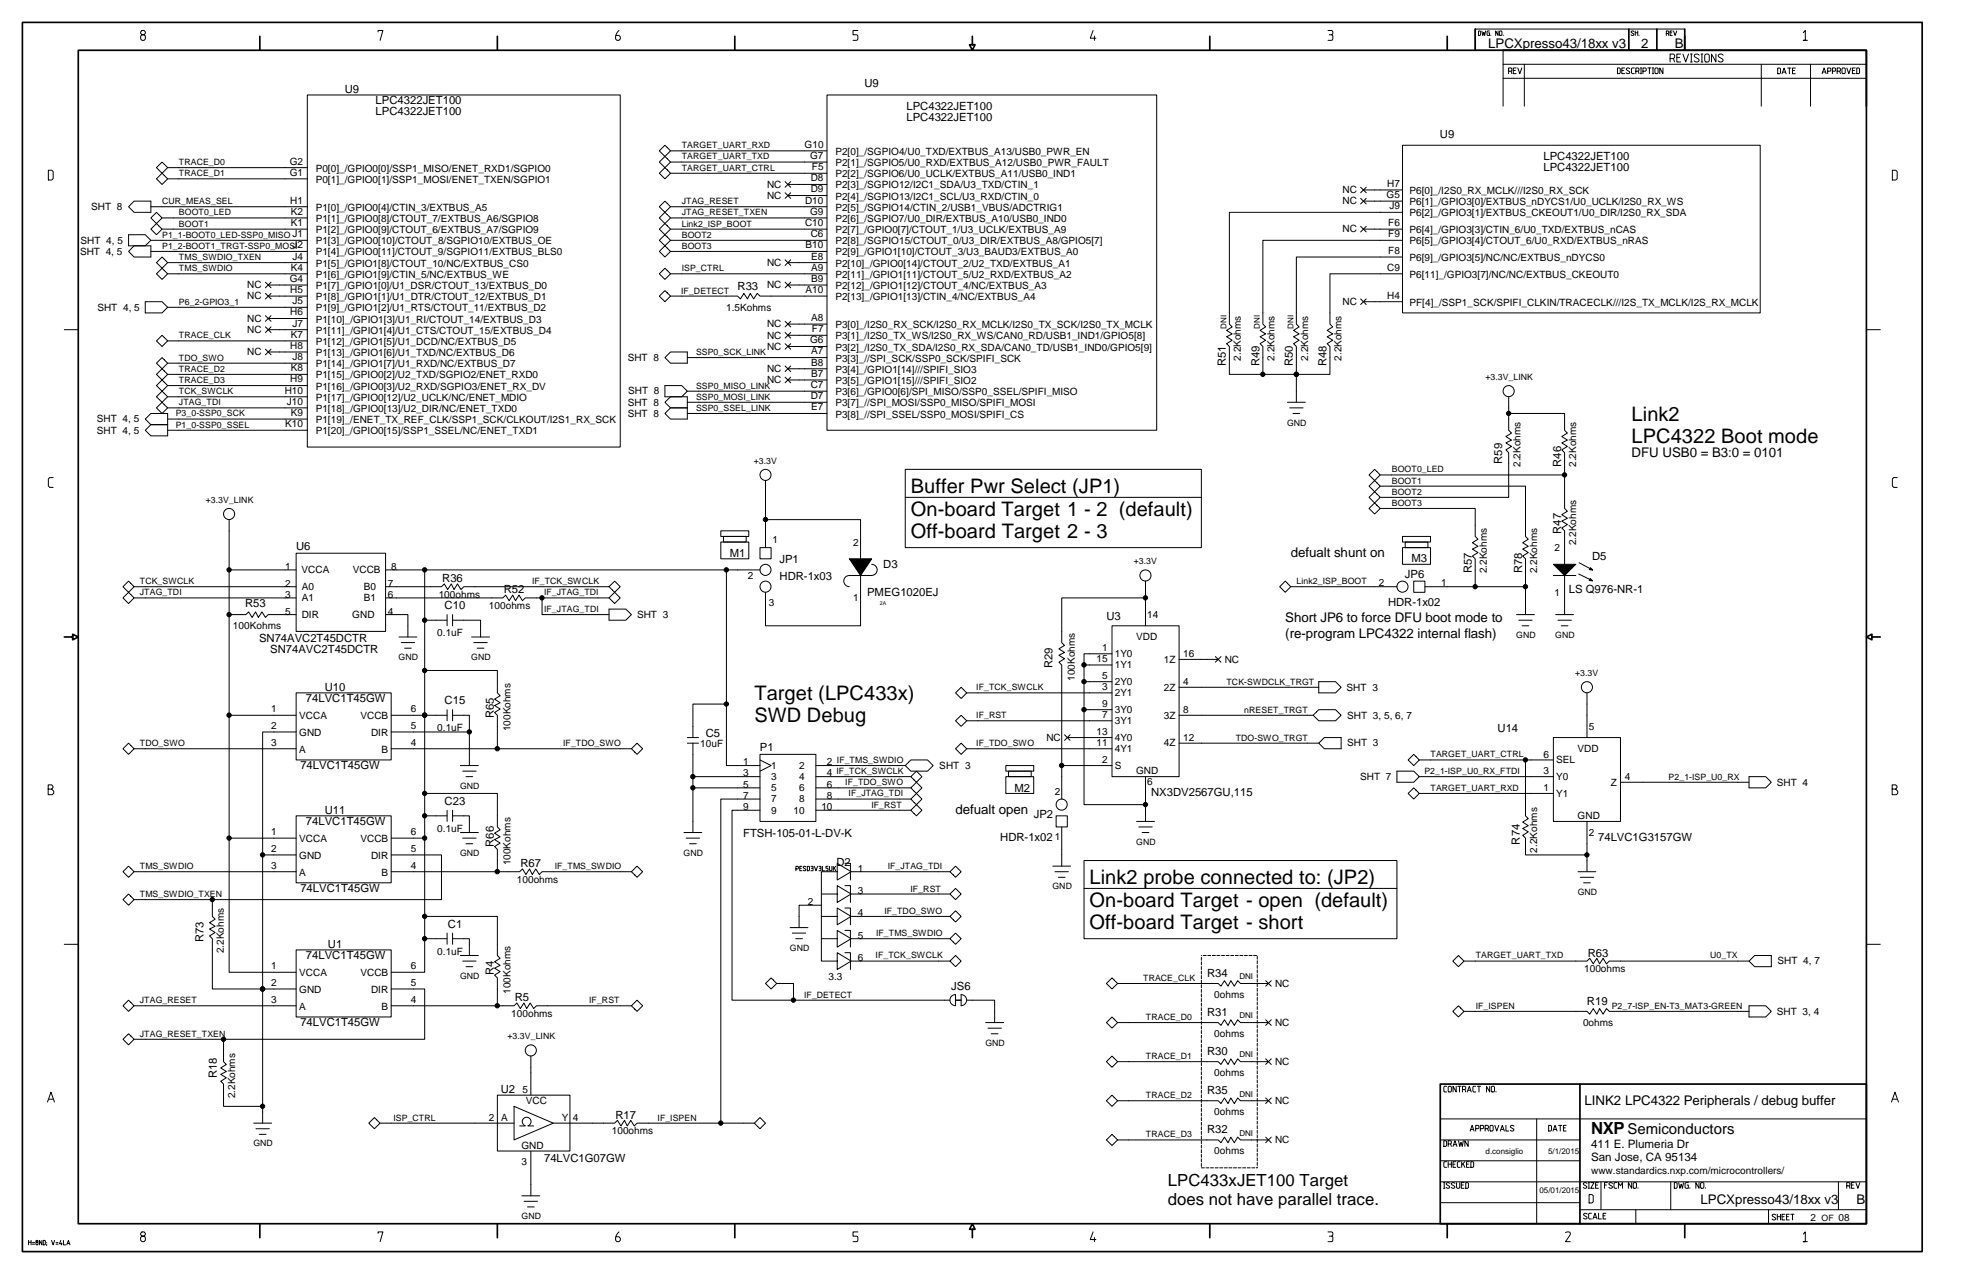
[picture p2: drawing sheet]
<svg xmlns="http://www.w3.org/2000/svg" width="432mm" height="279mm" viewBox="0 0 432 279" stroke-linecap="round" stroke-linejoin="round" font-family="sans-serif">
<defs><g id="words">
<g font-size="4.4">
<text x="357.8" y="92.2">Link2</text>
<text x="357.8" y="97.1">LPC4322 Boot mode</text>
<text x="199.7" y="113.1">On-board Target 1 - 2 (default)</text>
<text x="199.7" y="108.2">Buffer Pwr Select (JP1)</text>
<text x="199.7" y="118">Off-board Target 2 - 3</text>
<text x="165.4" y="153.5">Target (LPC433x)</text>
<text x="165.4" y="158.4">SWD Debug</text>
<text x="239" y="194">Link2 probe connected to: (JP2)</text>
<text x="239" y="198.8">On-board Target - open (default)</text>
<text x="239" y="203.8">Off-board Target - short</text>
</g>
<g font-size="3.7">
<text x="348.9" y="248.7">NXP</text>
<text x="256.1" y="260.1">LPC433xJET100 Target</text>
<text x="256.1" y="264.3">does not have parallel trace.</text>
</g>
<text font-size="3.3" x="356.9" y="248.8">Semiconductors</text>
<g font-size="2.9">
<text x="326.4" y="10.5">LPCXpresso43/18xx v3</text>
<text x="359.9" y="10.5">2</text>
<text x="367.3" y="10.5">B</text>
<text x="357.8" y="100.2">DFU USB0 = B3:0 = 0101</text>
<text x="283.1" y="122.3">defualt shunt on</text>
<text x="281.9" y="136.5">Short JP6 to force DFU boot mode to</text>
<text x="281.9" y="139.8">(re-program LPC4322 internal flash)</text>
<text x="209.6" y="178.6">defualt open</text>
<text x="347.5" y="242.4">LINK2 LPC4322 Peripherals / debug buffer</text>
<text x="372.9" y="264.1">LPCXpresso43/18xx v3</text>
<text x="407.1" y="264.1">B</text>
</g>
<g font-size="2.5">
<text x="75.6" y="20.4">U9</text>
<text x="82.4" y="22.9">LPC4322JET100</text>
<text x="189.6" y="19.2">U9</text>
<text x="82.4" y="25.3">LPC4322JET100</text>
<text x="198.8" y="24.1">LPC4322JET100</text>
<text x="198.8" y="26.5">LPC4322JET100</text>
<text x="315.8" y="30.2">U9</text>
<text x="338.5" y="35.1">LPC4322JET100</text>
<text x="338.5" y="37.6">LPC4322JET100</text>
<text x="161.8" y="63.5">R33</text>
<text x="268.8" y="80.3" transform="rotate(-90 268.8 80.3)">R51</text>
<text x="276.2" y="80.3" transform="rotate(-90 276.2 80.3)">R49</text>
<text x="283.5" y="80.3" transform="rotate(-90 283.5 80.3)">R50</text>
<text x="290.9" y="80.3" transform="rotate(-90 290.9 80.3)">R48</text>
<text x="329.4" y="101.7" transform="rotate(-90 329.4 101.7)">R59</text>
<text x="342.4" y="102.4" transform="rotate(-90 342.4 102.4)">R46</text>
<text x="342.4" y="117.1" transform="rotate(-90 342.4 117.1)">R47</text>
<text x="64.9" y="120.7">U6</text>
<text x="160" y="122.1">M1</text>
<text x="170.9" y="123.5">JP1</text>
<text x="193.7" y="124.5">D3</text>
<text x="309.5" y="123.3">M3</text>
<text x="322.7" y="125.7" transform="rotate(-90 322.7 125.7)">R57</text>
<text x="333.8" y="125.7" transform="rotate(-90 333.8 125.7)">R78</text>
<text x="349.2" y="122.7">D5</text>
<text x="97" y="127.7">R36</text>
<text x="110.5" y="130.2">R52</text>
<text x="171" y="127.2">HDR-1x03</text>
<text x="190.2" y="130.7">PMEG1020EJ</text>
<text x="308.1" y="126.7">JP6</text>
<text x="344" y="130.1">LS Q976-NR-1</text>
<text x="53.8" y="133.1">R53</text>
<text x="97.5" y="133.7">C10</text>
<text x="242.6" y="136">U3</text>
<text x="304.4" y="132.8">HDR-1x02</text>
<text x="56.8" y="140.7">SN74AVC2T45DCTR</text>
<text x="59.3" y="143.2">SN74AVC2T45DCTR</text>
<text x="230.8" y="146.5" transform="rotate(-90 230.8 146.5)">R29</text>
<text x="67.1" y="154">74LVC1T45GW</text>
<text x="71.2" y="151.5">U10</text>
<text x="97.5" y="154.5">C15</text>
<text x="108.3" y="157.5" transform="rotate(-90 108.3 157.5)">R65</text>
<text x="154.8" y="161.6">C5</text>
<text x="328.4" y="160.5">U14</text>
<text x="166.7" y="164.8">P1</text>
<text x="65.9" y="168.7">74LVC1T45GW</text>
<text x="222.5" y="173.6">M2</text>
<text x="71.2" y="178.5">U11</text>
<text x="97.5" y="176.6">C23</text>
<text x="226.7" y="179.5">JP2</text>
<text x="252.4" y="174.6">NX3DV2567GU,115</text>
<text x="67.1" y="180.9">74LVC1T45GW</text>
<text x="108.3" y="185.7" transform="rotate(-90 108.3 185.7)">R66</text>
<text x="163" y="183.6">FTSH-105-01-L-DV-K</text>
<text x="219.4" y="184.4">HDR-1x02</text>
<text x="333.3" y="185.2" transform="rotate(-90 333.3 185.2)">R74</text>
<text x="350.5" y="184.4">74LVC1G3157GW</text>
<text x="114.1" y="190.2">R67</text>
<text x="183.5" y="189.8">D2</text>
<text x="65.9" y="195.6">74LVC1T45GW</text>
<text x="98.2" y="203.5">C1</text>
<text x="44.6" y="206.6" transform="rotate(-90 44.6 206.6)">R73</text>
<text x="71.9" y="207.9">U1</text>
<text x="348.2" y="209.8">R63</text>
<text x="67.1" y="210.4">74LVC1T45GW</text>
<text x="108.3" y="213.9" transform="rotate(-90 108.3 213.9)">R4</text>
<text x="264.7" y="214.2">R34</text>
<text x="112.9" y="219.6">R5</text>
<text x="208.6" y="217.2">JS6</text>
<text x="348" y="220.4">R19</text>
<text x="65.9" y="225.1">74LVC1T45GW</text>
<text x="264.7" y="222.8">R31</text>
<text x="264.7" y="231.4">R30</text>
<text x="47.6" y="236.5" transform="rotate(-90 47.6 236.5)">R18</text>
<text x="109.8" y="239.8">U2</text>
<text x="264.7" y="240">R35</text>
<text x="135" y="245.3">R17</text>
<text x="264.7" y="248.6">R32</text>
<text x="348.9" y="251.8">411 E. Plumeria Dr</text>
<text x="119.3" y="254.8">74LVC1G07GW</text>
<text x="348.9" y="254.7">San Jose, CA 95134</text>
</g>
<g font-size="2.2">
<text x="176.4" y="32.4">G10</text>
<text x="177.7" y="34.9">G7</text>
<text x="183.2" y="34">P2[0]_/SGPIO4/U0_TXD/EXTBUS_A13/USB0_PWR_EN</text>
<text x="63.5" y="36.1">G2</text>
<text x="63.5" y="38.5">G1</text>
<text x="69.2" y="40.1">P0[1]_/GPIO0[1]/SSP1_MOSI/ENET_TXEN/SGPIO1</text>
<text x="69.2" y="37.7">P0[0]_/GPIO0[0]/SSP1_MISO/ENET_RXD1/SGPIO0</text>
<text x="168.2" y="41.2">NC</text>
<text x="177.8" y="39.8">D8</text>
<text x="178" y="37.3">F5</text>
<text x="183.2" y="36.4">P2[1]_/SGPIO5/U0_RXD/EXTBUS_A12/USB0_PWR_FAULT</text>
<text x="183.2" y="38.9">P2[2]_/SGPIO6/U0_UCLK/EXTBUS_A11/USB0_IND1</text>
<text x="183.2" y="41.3">P2[3]_/SGPIO12/I2C1_SDA/U3_TXD/CTIN_1</text>
<text x="304.2" y="41">H7</text>
<text x="20" y="46.1">SHT 8</text>
<text x="63.7" y="44.7">H1</text>
<text x="63.8" y="47.1">K2</text>
<text x="69.2" y="46.2">P1[0]_/GPIO0[4]/CTIN_3/EXTBUS_A5</text>
<text x="168.2" y="43.6">NC</text>
<text x="176.6" y="44.7">D10</text>
<text x="177.7" y="47.1">G9</text>
<text x="177.8" y="42.2">D9</text>
<text x="183.2" y="43.8">P2[4]_/SGPIO13/I2C1_SCL/U3_RXD/CTIN_0</text>
<text x="183.2" y="46.2">P2[5]_/SGPIO14/CTIN_2/USB1_VBUS/ADCTRIG1</text>
<text x="294.4" y="44.8">NC</text>
<text x="294.4" y="42.4">NC</text>
<text x="304.1" y="43.4">G5</text>
<text x="304.7" y="45.9">J9</text>
<text x="309.1" y="42.6">P6[0]_/I2S0_RX_MCLK///I2S0_RX_SCK</text>
<text x="309.1" y="45">P6[1]_/GPIO3[0]/EXTBUS_nDYCS1/U0_UCLK/I2S0_RX_WS</text>
<text x="309.1" y="47.5">P6[2]_/GPIO3[1]/EXTBUS_CKEOUT1/U0_DIR/I2S0_RX_SDA</text>
<text x="17.7" y="53.4">SHT 4, 5</text>
<text x="63.8" y="49.6">K1</text>
<text x="64.2" y="52">J1</text>
<text x="69.2" y="48.7">P1[1]_/GPIO0[8]/CTOUT_7/EXTBUS_A6/SGPIO8</text>
<text x="69.2" y="51.1">P1[2]_/GPIO0[9]/CTOUT_6/EXTBUS_A7/SGPIO9</text>
<text x="69.2" y="53.6">P1[3]_/GPIO0[10]/CTOUT_8/SGPIO10/EXTBUS_OE</text>
<text x="176.6" y="49.6">C10</text>
<text x="177.8" y="52">C6</text>
<text x="183.2" y="48.7">P2[6]_/SGPIO7/U0_DIR/EXTBUS_A10/USB0_IND0</text>
<text x="183.2" y="51.1">P2[7]_/GPIO0[7]/CTOUT_1/U3_UCLK/EXTBUS_A9</text>
<text x="183.2" y="53.6">P2[8]_/SGPIO15/CTOUT_0/U3_DIR/EXTBUS_A8/GPIO5[7]</text>
<text x="294.4" y="51">NC</text>
<text x="304.4" y="49.6">F6</text>
<text x="304.4" y="52">F9</text>
<text x="309.1" y="53.6">P6[5]_/GPIO3[4]/CTOUT_6/U0_RXD/EXTBUS_nRAS</text>
<text x="309.1" y="51.1">P6[4]_/GPIO3[3]/CTIN_6/U0_TXD/EXTBUS_nCAS</text>
<text x="17.5" y="55.9">SHT 4, 5</text>
<text x="63.8" y="59.4">K4</text>
<text x="64.2" y="54.5">J2</text>
<text x="64.2" y="56.9">J4</text>
<text x="69.2" y="58.5">P1[5]_/GPIO1[8]/CTOUT_10/NC/EXTBUS_CS0</text>
<text x="69.2" y="56">P1[4]_/GPIO0[11]/CTOUT_9/SGPIO11/EXTBUS_BLS0</text>
<text x="168.2" y="58.3">NC</text>
<text x="176.7" y="54.5">B10</text>
<text x="177.9" y="56.9">E8</text>
<text x="177.9" y="59.4">A9</text>
<text x="183.2" y="56">P2[9]_/GPIO1[10]/CTOUT_3/U3_BAUD3/EXTBUS_A0</text>
<text x="183.2" y="58.5">P2[10]_/GPIO0[14]/CTOUT_2/U2_TXD/EXTBUS_A1</text>
<text x="304.2" y="59.4">C9</text>
<text x="304.4" y="55.7">F8</text>
<text x="309.1" y="57.3">P6[9]_/GPIO3[5]/NC/NC/EXTBUS_nDYCS0</text>
<text x="54.2" y="63.2">NC</text>
<text x="54.2" y="65.7">NC</text>
<text x="63.5" y="61.8">G4</text>
<text x="63.7" y="64.3">H5</text>
<text x="69.2" y="65.8">P1[8]_/GPIO1[1]/U1_DTR/CTOUT_12/EXTBUS_D1</text>
<text x="69.2" y="63.4">P1[7]_/GPIO1[0]/U1_DSR/CTOUT_13/EXTBUS_D0</text>
<text x="69.2" y="60.9">P1[6]_/GPIO1[9]/CTIN_5/NC/EXTBUS_WE</text>
<text x="168.2" y="63.2">NC</text>
<text x="176.7" y="64.3">A10</text>
<text x="177.9" y="61.8">B9</text>
<text x="183.2" y="65.8">P2[13]_/GPIO1[13]/CTIN_4/NC/EXTBUS_A4</text>
<text x="183.2" y="63.4">P2[12]_/GPIO1[12]/CTOUT_4/NC/EXTBUS_A3</text>
<text x="183.2" y="60.9">P2[11]_/GPIO1[11]/CTOUT_5/U2_RXD/EXTBUS_A2</text>
<text x="304.2" y="65.5">H4</text>
<text x="309.1" y="60.9">P6[11]_/GPIO3[7]/NC/NC/EXTBUS_CKEOUT0</text>
<text x="21.4" y="68.1">SHT 4, 5</text>
<text x="54.2" y="70.6">NC</text>
<text x="63.7" y="69.2">H6</text>
<text x="64.2" y="66.7">J5</text>
<text x="64.2" y="71.6">J7</text>
<text x="69.2" y="70.7">P1[10]_/GPIO1[3]/U1_RI/CTOUT_14/EXTBUS_D3</text>
<text x="69.2" y="68.3">P1[9]_/GPIO1[2]/U1_RTS/CTOUT_11/EXTBUS_D2</text>
<text x="159.2" y="68.1">1.5Kohms</text>
<text x="168.2" y="71.8">NC</text>
<text x="177.9" y="70.4">A8</text>
<text x="183.2" y="72">P3[0]_/I2S0_RX_SCK/I2S0_RX_MCLK/I2S0_TX_SCK/I2S0_TX_MCLK</text>
<text x="294.4" y="66.9">NC</text>
<text x="309.1" y="67.1">PF[4]_/SSP1_SCK/SPIFI_CLKIN/TRACECLK///I2S_TX_MCLK/I2S_RX_MCLK</text>
<text x="54.2" y="73">NC</text>
<text x="54.2" y="77.9">NC</text>
<text x="63.7" y="76.5">H8</text>
<text x="63.8" y="74.1">K7</text>
<text x="69.2" y="75.6">P1[12]_/GPIO1[5]/U1_DCD/NC/EXTBUS_D5</text>
<text x="69.2" y="73.2">P1[11]_/GPIO1[4]/U1_CTS/CTOUT_15/EXTBUS_D4</text>
<text x="168.2" y="74.3">NC</text>
<text x="168.2" y="76.7">NC</text>
<text x="177.7" y="75.3">G6</text>
<text x="177.9" y="77.7">A7</text>
<text x="178" y="72.9">F7</text>
<text x="183.2" y="74.4">P3[1]_/I2S0_TX_WS/I2S0_RX_WS/CAN0_RD/USB1_IND1/GPIO5[8]</text>
<text x="183.2" y="76.9">P3[2]_/I2S0_TX_SDA/I2S0_RX_SDA/CAN0_TD/USB1_IND0/GPIO5[9]</text>
<text x="63.7" y="83.9">H9</text>
<text x="63.8" y="81.4">K8</text>
<text x="64.2" y="79">J8</text>
<text x="69.2" y="78.1">P1[13]_/GPIO1[6]/U1_TXD/NC/EXTBUS_D6</text>
<text x="69.2" y="80.5">P1[14]_/GPIO1[7]/U1_RXD/NC/EXTBUS_D7</text>
<text x="69.2" y="83">P1[15]_/GPIO0[2]/U2_TXD/SGPIO2/ENET_RXD0</text>
<text x="137.6" y="79.1">SHT 8</text>
<text x="168.2" y="81.6">NC</text>
<text x="177.9" y="80.2">B8</text>
<text x="177.9" y="82.7">B7</text>
<text x="183.2" y="79.3">P3[3]_//SPI_SCK/SSP0_SCK/SPIFI_SCK</text>
<text x="183.2" y="81.8">P3[4]_/GPIO1[14]///SPIFI_SIO3</text>
<text x="272.1" y="79.1" transform="rotate(-90 272.1 79.1)">2.2Kohms</text>
<text x="279.5" y="79.1" transform="rotate(-90 279.5 79.1)">2.2Kohms</text>
<text x="286.9" y="79.1" transform="rotate(-90 286.9 79.1)">2.2Kohms</text>
<text x="294.2" y="79.1" transform="rotate(-90 294.2 79.1)">2.2Kohms</text>
<text x="62.4" y="86.3">H10</text>
<text x="62.9" y="88.8">J10</text>
<text x="69.2" y="85.4">P1[16]_/GPIO0[3]/U2_RXD/SGPIO3/ENET_RX_DV</text>
<text x="69.2" y="87.9">P1[17]_/GPIO0[12]/U2_UCLK/NC/ENET_MDIO</text>
<text x="137.6" y="88.9">SHT 8</text>
<text x="137.8" y="86.5">SHT 8</text>
<text x="168.2" y="84.1">NC</text>
<text x="177.8" y="85.1">C7</text>
<text x="177.8" y="87.5">D7</text>
<text x="177.9" y="90">E7</text>
<text x="183.2" y="84.2">P3[5]_/GPIO1[15]///SPIFI_SIO2</text>
<text x="183.2" y="89.1">P3[7]_//SPI_MOSI/SSP0_MISO/SPIFI_MOSI</text>
<text x="183.2" y="86.7">P3[6]_/GPIO0[6]/SPI_MISO/SSP0_SSEL/SPIFI_MISO</text>
<text x="21.2" y="92.6">SHT 4, 5</text>
<text x="21.2" y="95.1">SHT 4, 5</text>
<text x="62.5" y="93.7">K10</text>
<text x="63.8" y="91.2">K9</text>
<text x="69.2" y="95.2">P1[20]_/GPIO0[15]/SSP1_SSEL/NC/ENET_TXD1</text>
<text x="69.2" y="90.3">P1[18]_/GPIO0[13]/U2_DIR/NC/ENET_TXD0</text>
<text x="69.2" y="92.8">P1[19]_/ENET_TX_REF_CLK/SSP1_SCK/CLKOUT/I2S1_RX_SCK</text>
<text x="137.6" y="91.4">SHT 8</text>
<text x="183.2" y="91.6">P3[8]_//SPI_SSEL/SSP0_MOSI/SPIFI_CS</text>
<text x="333.4" y="102.4" transform="rotate(-90 333.4 102.4)">2.2Kohms</text>
<text x="345.7" y="102.4" transform="rotate(-90 345.7 102.4)">2.2Kohms</text>
<text x="169.4" y="119.1">1</text>
<text x="187.1" y="119.6">2</text>
<text x="345.7" y="119.6" transform="rotate(-90 345.7 119.6)">2.2Kohms</text>
<text x="62.5" y="124.9">1</text>
<text x="66.1" y="125.7">VCCA</text>
<text x="77.4" y="125.7">VCCB</text>
<text x="85.8" y="124.9">8</text>
<text x="326.1" y="125.7" transform="rotate(-90 326.1 125.7)">2.2Kohms</text>
<text x="337.1" y="125.7" transform="rotate(-90 337.1 125.7)">2.2Kohms</text>
<text x="340.9" y="120.9">2</text>
<text x="62.5" y="128.6">2</text>
<text x="62.5" y="131.1">3</text>
<text x="66.2" y="131.8">A1</text>
<text x="66.2" y="129.4">A0</text>
<text x="79.8" y="129.4">B0</text>
<text x="79.8" y="131.8">B1</text>
<text x="85" y="128.6">7</text>
<text x="85" y="131.1">6</text>
<text x="96.2" y="131.1">100ohms</text>
<text x="164" y="127">2</text>
<text x="187.1" y="131.9">1</text>
<text x="302.4" y="128.5">2</text>
<text x="316.1" y="128.5">1</text>
<text x="340.9" y="130.7">1</text>
<text x="51.1" y="138">100Kohms</text>
<text x="62.5" y="134.8">5</text>
<text x="66.2" y="135.5">DIR</text>
<text x="77.3" y="135.5">GND</text>
<text x="85" y="134.8">4</text>
<text x="107.2" y="133.5">100ohms</text>
<text x="139.7" y="135.5">SHT 3</text>
<text x="168.6" y="132.8">3</text>
<text x="251.6" y="135.6">14</text>
<text x="95.9" y="139.5">0.1uF</text>
<text x="241.7" y="142.9">1</text>
<text x="249.2" y="140.4">VDD</text>
<text x="235.7" y="149.3" transform="rotate(-90 235.7 149.3)">100Kohms</text>
<text x="240.5" y="145.3">15</text>
<text x="241.7" y="149">5</text>
<text x="244.5" y="144.1">1Y0</text>
<text x="244.5" y="146.5">1Y1</text>
<text x="255.2" y="145.3">1Z</text>
<text x="259.5" y="144.1">16</text>
<text x="268.6" y="145.3">NC</text>
<text x="241.7" y="155.1">9</text>
<text x="241.7" y="151.4">3</text>
<text x="244.5" y="152.7">2Y1</text>
<text x="244.5" y="150.2">2Y0</text>
<text x="255.2" y="151.4">2Z</text>
<text x="259.5" y="150.2">4</text>
<text x="295.3" y="151.4">SHT 3</text>
<text x="59.4" y="156.2">1</text>
<text x="59.4" y="159.9">2</text>
<text x="65.6" y="157.8">VCCA</text>
<text x="65.6" y="161.4">GND</text>
<text x="79.1" y="157.8">VCCB</text>
<text x="81.4" y="161.4">DIR</text>
<text x="90.1" y="159.9">5</text>
<text x="90.1" y="156.2">6</text>
<text x="95.9" y="160.3">0.1uF</text>
<text x="112" y="160.4" transform="rotate(-90 112 160.4)">100Kohms</text>
<text x="240.5" y="161.2">13</text>
<text x="241.7" y="157.5">7</text>
<text x="244.5" y="158.8">3Y1</text>
<text x="244.5" y="156.4">3Y0</text>
<text x="255.2" y="157.6">3Z</text>
<text x="259.5" y="156.3">8</text>
<text x="295.4" y="157.6">SHT 3, 5, 6, 7</text>
<text x="348.4" y="160">5</text>
<text x="59.4" y="163.5">3</text>
<text x="65.6" y="165.1">A</text>
<text x="83.7" y="165.1">B</text>
<text x="90.1" y="163.5">4</text>
<text x="153.6" y="163.7">10uF</text>
<text x="163" y="167.9">1</text>
<text x="181.4" y="167.9">2</text>
<text x="229.5" y="162.5">NC</text>
<text x="240.5" y="163.7">11</text>
<text x="241.7" y="167.4">2</text>
<text x="244.5" y="162.5">4Y0</text>
<text x="244.5" y="164.9">4Y1</text>
<text x="255.2" y="163.7">4Z</text>
<text x="259.5" y="162.5">12</text>
<text x="295.4" y="163.7">SHT 3</text>
<text x="338.5" y="166.1">6</text>
<text x="341.3" y="167.4">SEL</text>
<text x="346" y="165">VDD</text>
<text x="163" y="172.7">5</text>
<text x="163" y="170.3">3</text>
<text x="169.1" y="168.6">1</text>
<text x="169.1" y="171">3</text>
<text x="169.1" y="173.5">5</text>
<text x="175.2" y="168.6">2</text>
<text x="175.2" y="171">4</text>
<text x="175.2" y="173.5">6</text>
<text x="181.4" y="172.7">6</text>
<text x="181.4" y="170.3">4</text>
<text x="206" y="168.6">SHT 3</text>
<text x="244.5" y="168.6">S</text>
<text x="249.2" y="169.8">GND</text>
<text x="251.6" y="172.3">6</text>
<text x="298.3" y="171">SHT 7</text>
<text x="338.5" y="173.5">1</text>
<text x="338.5" y="169.8">3</text>
<text x="341.3" y="171">Y0</text>
<text x="353.2" y="172.3">Z</text>
<text x="356.3" y="171">4</text>
<text x="389.7" y="172.3">SHT 4</text>
<text x="163" y="177.7">9</text>
<text x="163" y="175.2">7</text>
<text x="169.1" y="176">7</text>
<text x="169.1" y="178.4">9</text>
<text x="174" y="178.4">10</text>
<text x="175.2" y="176">8</text>
<text x="180.1" y="177.7">10</text>
<text x="181.4" y="175.2">8</text>
<text x="231.3" y="174.3">2</text>
<text x="341.3" y="174.7">Y1</text>
<text x="346" y="179.6">GND</text>
<text x="59.4" y="183.1">1</text>
<text x="65.6" y="184.7">VCCA</text>
<text x="79.1" y="184.7">VCCB</text>
<text x="90.1" y="183.1">6</text>
<text x="95.9" y="182.4">0.1uF</text>
<text x="231.3" y="184.3">1</text>
<text x="348.4" y="183.3">2</text>
<text x="59.4" y="190.5">3</text>
<text x="59.4" y="186.8">2</text>
<text x="65.6" y="188.4">GND</text>
<text x="81.4" y="188.4">DIR</text>
<text x="90.1" y="190.5">4</text>
<text x="90.1" y="186.8">5</text>
<text x="112" y="189.8" transform="rotate(-90 112 189.8)">100Kohms</text>
<text x="188.1" y="191.2">1</text>
<text x="337.1" y="187" transform="rotate(-90 337.1 187)">2.2Kohms</text>
<text x="65.6" y="192.1">A</text>
<text x="83.7" y="192.1">B</text>
<text x="113.3" y="193.5">100ohms</text>
<text x="188.1" y="196.1">3</text>
<text x="177.2" y="198.5">2</text>
<text x="188.1" y="201">4</text>
<text x="49.1" y="209" transform="rotate(-90 49.1 209)">2.2Kohms</text>
<text x="95.9" y="209.3">0.1uF</text>
<text x="188.1" y="205.9">5</text>
<text x="59.4" y="212.6">1</text>
<text x="65.6" y="214.1">VCCA</text>
<text x="79.1" y="214.1">VCCB</text>
<text x="90.1" y="212.6">6</text>
<text x="181.7" y="214.9">3.3</text>
<text x="188.1" y="210.8">6</text>
<text x="347.4" y="213.2">100ohms</text>
<text x="389.8" y="211.5">SHT 4, 7</text>
<text x="59.4" y="219.9">3</text>
<text x="59.4" y="216.2">2</text>
<text x="65.6" y="217.8">GND</text>
<text x="65.6" y="221.5">A</text>
<text x="81.4" y="217.8">DIR</text>
<text x="83.7" y="221.5">B</text>
<text x="90.1" y="219.9">4</text>
<text x="90.1" y="216.2">5</text>
<text x="112" y="218" transform="rotate(-90 112 218)">100Kohms</text>
<text x="266.3" y="218.8">0ohms</text>
<text x="279.6" y="216.4">NC</text>
<text x="112.1" y="223">100ohms</text>
<text x="266.3" y="227.4">0ohms</text>
<text x="279.6" y="225">NC</text>
<text x="347.2" y="225">0ohms</text>
<text x="389.7" y="222.5">SHT 3, 4</text>
<text x="279.6" y="233.6">NC</text>
<text x="114.6" y="239.7">5</text>
<text x="266.3" y="236">0ohms</text>
<text x="51.6" y="240.9" transform="rotate(-90 51.6 240.9)">2.2Kohms</text>
<text x="107.2" y="245.8">2</text>
<text x="109.9" y="245.8">A</text>
<text x="115.3" y="242.1">VCC</text>
<text x="123.2" y="245.8">Y</text>
<text x="125.6" y="245.8">4</text>
<text x="266.3" y="244.6">0ohms</text>
<text x="279.6" y="242.1">NC</text>
<text x="114.4" y="251.9">GND</text>
<text x="134.2" y="248.7">100ohms</text>
<text x="279.6" y="250.7">NC</text>
<text x="114.4" y="255.6">3</text>
<text x="266.3" y="253.2">0ohms</text>
<text x="348.9" y="257.5">www.standardics.nxp.com/microcontrollers/</text>
<text x="397" y="267.7">2</text>
<text x="403.2" y="267.7">08</text>
</g>
<g font-size="1.9">
<text x="149.5" y="32.5">TARGET_UART_RXD</text>
<text x="149.5" y="35">TARGET_UART_TXD</text>
<text x="39.2" y="36.2">TRACE_D0</text>
<text x="39.2" y="38.6">TRACE_D1</text>
<text x="149.5" y="37.4">TARGET_UART_CTRL</text>
<text x="35.6" y="44.8">CUR_MEAS_SEL</text>
<text x="39.2" y="47.2">BOOT0_LED</text>
<text x="149.5" y="44.8">JTAG_RESET</text>
<text x="149.5" y="47.2">JTAG_RESET_TXEN</text>
<text x="35.6" y="52.1">P1_1-BOOT0_LED-SSP0_MISO</text>
<text x="39.2" y="49.7">BOOT1</text>
<text x="149.5" y="49.7">Link2_ISP_BOOT</text>
<text x="149.5" y="52.1">BOOT2</text>
<text x="35.6" y="54.6">P1_2-BOOT1_TRGT-SSP0_MOSI</text>
<text x="39.2" y="57">TMS_SWDIO_TXEN</text>
<text x="39.2" y="59.5">TMS_SWDIO</text>
<text x="149.5" y="59.5">ISP_CTRL</text>
<text x="149.5" y="54.6">BOOT3</text>
<text x="149.4" y="64.4">IF_DETECT</text>
<text x="39.2" y="66.8">P6_2-GPIO3_1</text>
<text x="39.2" y="74.2">TRACE_CLK</text>
<text x="152.6" y="77.9">SSP0_SCK_LINK</text>
<text x="39.2" y="79.1">TDO_SWO</text>
<text x="39.2" y="81.5">TRACE_D2</text>
<text x="39.2" y="84">TRACE_D3</text>
<text x="325.7" y="83.3">+3.3V_LINK</text>
<text x="39.2" y="86.4">TCK_SWCLK</text>
<text x="39.2" y="88.9">JTAG_TDI</text>
<text x="152.6" y="85.2">SSP0_MISO_LINK</text>
<text x="152.6" y="87.7">SSP0_MOSI_LINK</text>
<text x="38.5" y="91.3">P3_0-SSP0_SCK</text>
<text x="38.5" y="93.8">P1_0-SSP0_SSEL</text>
<text x="152.6" y="90.1">SSP0_SSEL_LINK</text>
<text x="282.3" y="93.3">GND</text>
<text x="165.3" y="101.7">+3.3V</text>
<text x="305.2" y="103.6">BOOT0_LED</text>
<text x="305.2" y="106">BOOT1</text>
<text x="45.1" y="110.3">+3.3V_LINK</text>
<text x="305.2" y="108.5">BOOT2</text>
<text x="305.2" y="111">BOOT3</text>
<text x="248.6" y="123.7">+3.3V</text>
<text x="30.7" y="128.1">TCK_SWCLK</text>
<text x="30.7" y="130.6">JTAG_TDI</text>
<text x="116.7" y="128.1">IF_TCK_SWCLK</text>
<text x="119.3" y="130.6">IF_JTAG_TDI</text>
<text x="284.4" y="128.1">Link2_ISP_BOOT</text>
<text x="119.3" y="134.2">IF_JTAG_TDI</text>
<text x="332.5" y="139.9">GND</text>
<text x="341.1" y="139.9">GND</text>
<text x="87.4" y="144.8">GND</text>
<text x="103.4" y="144.8">GND</text>
<text x="345.4" y="148.3">+3.3V</text>
<text x="214.1" y="151.4">IF_TCK_SWCLK</text>
<text x="269" y="150.2">TCK-SWDCLK_TRGT</text>
<text x="214.1" y="157.5">IF_RST</text>
<text x="272.9" y="156.3">nRESET_TRGT</text>
<text x="30.7" y="163.6">TDO_SWO</text>
<text x="123.5" y="163.6">IF_TDO_SWO</text>
<text x="183.5" y="167.3">IF_TMS_SWDIO</text>
<text x="214.1" y="163.6">IF_TDO_SWO</text>
<text x="271" y="162.4">TDO-SWO_TRGT</text>
<text x="313.7" y="166.1">TARGET_UART_CTRL</text>
<text x="100.9" y="173">GND</text>
<text x="183.5" y="169.8">IF_TCK_SWCLK</text>
<text x="185.4" y="172.2">IF_TDO_SWO</text>
<text x="312.4" y="169.8">P2_1-ISP_U0_RX_FTDI</text>
<text x="313.7" y="173.4">TARGET_UART_RXD</text>
<text x="365.9" y="171">P2_1-ISP_U0_RX</text>
<text x="186.1" y="174.7">IF_JTAG_TDI</text>
<text x="191.1" y="177.1">IF_RST</text>
<text x="249.2" y="185.2">GND</text>
<text x="30.7" y="190.6">TMS_SWDIO</text>
<text x="100.9" y="187.7">GND</text>
<text x="121.7" y="190.6">IF_TMS_SWDIO</text>
<text x="149.9" y="187.7">GND</text>
<text x="194.7" y="190.6">IF_JTAG_TDI</text>
<text x="30.7" y="196.7">TMS_SWDIO_TXEN</text>
<text x="199.7" y="195.5">IF_RST</text>
<text x="230.8" y="195.1">GND</text>
<text x="346" y="196.3">GND</text>
<text x="193.9" y="200.4">IF_TDO_SWO</text>
<text x="173.2" y="208.5">GND</text>
<text x="192.1" y="205.3">IF_TMS_SWDIO</text>
<text x="100.9" y="214.7">GND</text>
<text x="192" y="210.2">IF_TCK_SWCLK</text>
<text x="250.7" y="215.1">TRACE_CLK</text>
<text x="323.6" y="210.2">TARGET_UART_TXD</text>
<text x="375" y="210.2">U0_TX</text>
<text x="30.7" y="220">JTAG_RESET</text>
<text x="129.2" y="220">IF_RST</text>
<text x="176.4" y="218.8">IF_DETECT</text>
<text x="323.6" y="221.2">IF_ISPEN</text>
<text x="353.4" y="221.2">P2_7-ISP_EN-T3_MAT3-GREEN</text>
<text x="30.7" y="227.4">JTAG_RESET_TXEN</text>
<text x="111.3" y="227.9">+3.3V_LINK</text>
<text x="251.3" y="223.7">TRACE_D0</text>
<text x="216.1" y="229.4">GND</text>
<text x="251.3" y="232.3">TRACE_D1</text>
<text x="86.3" y="245.7">ISP_CTRL</text>
<text x="144.2" y="245.7">IF_ISPEN</text>
<text x="251.3" y="240.9">TRACE_D2</text>
<text x="55.6" y="251.4">GND</text>
<text x="251.3" y="249.4">TRACE_D3</text>
<text x="114.4" y="267.3">GND</text>
<text x="399.5" y="267.7">OF</text>
</g>
<g font-size="1.8">
<text x="269" y="72.1" transform="rotate(-90 269 72.1)">DNI</text>
<text x="276.3" y="72.1" transform="rotate(-90 276.3 72.1)">DNI</text>
<text x="283.7" y="72.1" transform="rotate(-90 283.7 72.1)">DNI</text>
<text x="271.8" y="214.7">DNI</text>
<text x="271.8" y="223.3">DNI</text>
<text x="271.8" y="231.9">DNI</text>
<text x="271.8" y="240.5">DNI</text>
<text x="271.8" y="249">DNI</text>
<text x="325.8" y="253">d.consiglio</text>
<text x="339.5" y="253">5/1/2015</text>
<text x="337.6" y="261.6">05/01/2015</text>
</g>
<text font-size="1.2" x="192.9" y="132.7">2A</text>
</g></defs>
<g fill="none" stroke="#000" stroke-width=".22">
<path d="M31.1 6.7l-.3 .3v.3l.3 .3h.5l.3 .3v.6l-.3 .3h-.5l-.3-.3v-.6l.3-.3h.5l.3-.3v-.3l-.3-.3zM82.9 7v-.3h1.1l-.6 2.1M135.7 6.7a2.04 2.04 0 0 0-.7 1.8l.3 .3h.4l.3-.3v-.4l-.3-.3h-.6M188.1 6.7h-1v.9h.7l.3 .3-.1 .8-.9 .1M239.7 6.7l-.6 1.7h1.2M240 7.9v.9M291.2 6.7h.8a.55 .55 0 0 1 .2 .8l-.2 .1M291.5 7.6l.7 .1 .1 .8-.3 .3h-.8M324.2 6.8l.5 .1-.1 .9h-.4zM325 6.8l.2 1 .2-.7 .2 .7 .2-1M326.6 6.8h-.4l-.1 .1 .1 .9h.4v-.6h-.1M326.9 7.7v.1"/>
<path d="M328.5 6.8v1l-.5-1v1M329 6.8l.4 .1-.2 .9-.4-.2zM329.6 11v12.3M329.6 17.2h79.7M329.6 14.1h79.7M329.7 7.7v.1M330.8 15.6h.6l.2-.1v-.4l-.2-.2h-.6v1.3M331.4 15.6l.2 .6M331.9 15.5h.4M332.5 14.9h-.6v1.3h.6M332.8 14.9l.5 1.3 .4-1.3M334.3 14.1v9.2"/>
<path d="M354.7 14.9h.5l.1 .2v.9l-.1 .2h-.5zM355.7 15.5h.4M356.3 14.9h-.6v1.3h.6M357.4 15.1l-.5-.2-.3 .3 .7 .5v.3l-.4 .2-.3-.2M358.3 6.9l-.2-.1-.3 .1v.2l.5 .5-.2 .2-.4-.2M358.4 14.9h-.5l-.1 .2v.9l.1 .2h.5M358.6 6.8v1M358.6 7.2h.6M358.7 15.6h.6l.1-.1v-.4l-.1-.2h-.6v1.3M359.2 6.8v1M359.3 15.6l.1 .6M359.4 7.7v.1"/>
<path d="M359.7 14.9h.3M359.7 16.2h.3M359.9 14.9v1.3M360.3 15.6h.5l.2-.1v-.4l-.2-.2h-.5v1.3M361.4 14.9h.7M361.7 14.9v1.3M362.4 14.9h.2M362.4 16.2h.2M362.5 14.9v1.3M363.1 14.9h.4l.1 .2v.9l-.1 .2h-.4l-.2-.2v-.9zM364.7 14.9v1.3l-.7-1.3v1.3M365.4 7.3h.4v-.5h-.4v1"/>
<path d="M365.8 7.3l.2 .5M366.2 12.8h.8l.2-.2v-.5l-.2-.2h-.8v1.7M366.2 7.2h.4M366.7 6.8h-.5v1h.5M367 12.8l.2 .8M367 6.8l.3 1 .4-1M367.7 12.6h.6M368.6 11.9h-.9v1.7h.9M369.1 11.9l.6 1.7 .6-1.7M369.5 6.4h-46v4.6h46M370.7 13.6h.4M370.7 11.9h.4"/>
<path d="M370.9 11.9v1.7M372.6 12.1a.62 .62 0 0 0-1.1 .1l.1 .3 .9 .5v.5a.7 .7 0 0 1-1-.2M373 13.6h.4M373 11.9h.4M373.2 11.9v1.7M374.1 11.9h.5l.2 .2v1.2l-.2 .3h-.5l-.3-.3v-1.2zM376.3 11.9v1.7l-1-1.7v1.7M377.9 12.1a.62 .62 0 0 0-1.1 .1l1 .8 .1 .2-.1 .3a.68 .68 0 0 1-1-.2M386.2 14.1v9.2M389.8 14.9h.5l.2 .2v.9l-.2 .2h-.5zM390.8 16.2l.4-1.3 .5 1.3M391 15.8h.5"/>
<path d="M392 14.9h.7M392.4 14.9v1.3M393.1 15.5h.4M393.7 14.9h-.6v1.3h.6M395.5 7.2l.4-.5v2.1h-.4h.9M397 14.1v9.2M399.6 16.2l.4-1.3 .5 1.3M399.8 15.8h.5M400.8 15.6h.5l.2-.1v-.4l-.2-.2h-.5v1.3M401.8 15.6h.6l.1-.1v-.4l-.1-.2h-.6v1.3M402.9 15.6h.5l.2-.1v-.4l-.2-.2h-.5v1.3M403.4 15.6l.2 .6"/>
<path d="M404.1 14.9h.4l.2 .2v.9l-.2 .2h-.4l-.2-.2v-.9zM405 14.9l.4 1.3 .5-1.3M406.2 15.5h.5M406.8 14.9h-.6v1.3h.6M407.2 14.9h.4l.2 .2v.9l-.2 .2h-.4zM10.6 37.3h.8l.3 .4v1.5l-.3 .3h-.8zM34.3 36.8l1.2-1.3 1.3 1.3-1.3 1.2zM34.3 39.2l1.2-1.2 1.3 1.2-1.3 1.2zM36.8 36.8h30.6M36.8 39.2h30.6M67.4 20.8h68.6v77.2h-68.6zM144.6 33.1l1.2-1.2 1.2 1.2-1.2 1.2z"/>
<path d="M144.6 35.5l1.2-1.2 1.2 1.2-1.2 1.3zM144.6 38l1.2-1.2 1.2 1.2-1.2 1.2zM147 33.1h34.4M147 35.5h34.4M147 38h34.4M172.2 39.8l1.2 1.3M173.4 39.8l-1.2 1.3M181.4 20.8h72.3v73.6h-72.3zM307.6 31.9h78.4v36.7h-78.4zM415 37.3h.8l.3 .4v1.5l-.3 .3h-.8zM28.2 51.5h3.7l1.2 1.2-1.2 1.2h-3.7zM29.4 53.9h3.7v2.5h-3.7l-1.2-1.3z"/>
<path d="M29.4 44.1h3.7v2.5h-3.7l-1.2-1.3zM33.1 55.1h34.3M33.1 45.3h34.3M33.1 52.7h34.3M33.1 47.8l1.2-1.2 1.2 1.2-1.2 1.2zM33.1 50.2l1.2-1.2 1.2 1.2-1.2 1.3zM34.3 57.6l1.2-1.2 1.3 1.2-1.3 1.2zM35.5 47.8h31.9M35.5 50.2h31.9M36.8 57.6h30.6M144.6 45.3l1.2-1.2 1.2 1.2-1.2 1.3zM144.6 47.8l1.2-1.2 1.2 1.2-1.2 1.2z"/>
<path d="M144.6 52.7l1.2-1.2 1.2 1.2-1.2 1.2zM144.6 55.1l1.2-1.2 1.2 1.2-1.2 1.3zM144.6 50.2l1.2-1.2 1.2 1.2-1.2 1.3zM147 50.2h34.4M147 45.3h34.4M172.2 42.3l1.2 1.2M172.2 57l1.2 1.2M172.8 42.9h8.6M172.8 40.4h8.6M172.8 57.6h8.6M173.4 42.3l-1.2 1.2M173.4 57l-1.2 1.2"/>
<path d="M181.4 47.8h-34.4M181.4 52.7h-34.4M181.4 55.1h-34.4M298.4 49.6l1.2 1.3M298.4 43.5l1.2 1.2M298.4 41.1l1.2 1.2M299 50.2h8.6M299.6 49.6l-1.2 1.3M299.6 43.5l-1.2 1.2M299.6 41.1l-1.2 1.2M307.6 46.6h-38v24.5l.6 .6-1.2 .8 1.2 .7-1.2 .7 1.2 .7-1.2 .8 .6 .6v6.1h22.1v-6.1l-.7-.6 1.3-.8-1.3-.7 1.3-.7-1.3-.7 1.3-.8-.6-.6v-11.1h15.9M307.6 56.4h-23.3v14.7l.6 .6-1.2 .8 1.2 .7-1.2 .7 1.2 .7-1.2 .8 .6 .6v12.2"/>
<path d="M307.6 52.7h-30.7v18.4l.7 .6-1.3 .8 1.3 .7-1.3 .7 1.3 .7-1.3 .8 .6 .6v6.1M307.6 44.1h-8.6M307.6 41.7h-8.6M14.1 72.3h3.1M31.9 66.2h3.6l1.3 1.2-1.3 1.2h-3.6zM34.3 60l1.2-1.2 1.3 1.2-1.3 1.3zM34.3 74.8l1.2-1.3 1.3 1.3-1.3 1.2zM34.3 79.7l1.2-1.3 1.3 1.3-1.3 1.2zM36.8 60h30.6M36.8 74.8h30.6M36.8 79.7h30.6M36.8 67.4h30.6"/>
<path d="M58.2 61.9l1.2 1.2M58.2 64.3l1.2 1.3M58.2 69.2l1.2 1.3M58.2 71.7l1.2 1.2M58.2 76.6l1.2 1.2M58.8 62.5h8.6M58.8 64.9h8.6M58.8 69.8l8.6 .1M58.8 72.3h8.6M58.8 77.2h8.6M59.4 61.9l-1.2 1.2M59.4 64.3l-1.2 1.3"/>
<path d="M59.4 69.2l-1.2 1.3M59.4 71.7l-1.2 1.2M59.4 76.6l-1.2 1.2M144.6 60l1.2-1.2 1.2 1.2-1.2 1.3zM144.6 64.9l1.2-1.2 1.2 1.2-1.2 1.3zM145.8 78.4l1.2-1.2h3.7v2.5h-3.7zM147 60h34.4M150.7 78.4h30.7M172.2 61.9l1.2 1.2M172.2 72.9l1.2 1.2M172.2 75.4l1.2 1.2M172.2 70.5l1.2 1.2"/>
<path d="M172.8 62.5h8.6M172.8 73.5h8.6M172.8 76h8.6M172.8 71.1h8.6M173.4 61.9l-1.2 1.2M173.4 72.9l-1.2 1.2M173.4 75.4l-1.2 1.2M173.4 70.5l-1.2 1.2M181.4 64.9h-14.7l-.6-.6-.8 1.3-.8-1.3-.6 1.3-.8-1.3-.7 1.3-.6-.7h-14.8M298.4 65.6l1.2 1.2M299 66.2h8.6M299.6 65.6l-1.2 1.2"/>
<path d="M409.3 72.3h3M31.9 91.9l1.2-1.2h3.7v4.9h-3.7l-1.2-1.2 1.2-1.3h3.7h-3.7zM34.3 82.1l1.2-1.2 1.3 1.2-1.3 1.2zM34.3 84.6l1.2-1.3 1.3 1.3-1.3 1.2zM34.3 87l1.2-1.2 1.3 1.2-1.3 1.2zM34.3 89.5l1.2-1.3 1.3 1.3-1.3 1.2zM36.8 91.9h30.6M36.8 94.4h30.6M67.4 82.1h-30.6M67.4 84.6h-30.6M67.4 87h-30.6M67.4 89.5h-30.6"/>
<path d="M145.8 84.6h3.7l1.2 1.2-1.2 1.2h-3.7zM145.8 88.2l1.2-1.2h3.7v4.9h-3.7l-1.2-1.2 1.2-1.2h3.7h-3.7zM150.7 88.2h30.7M150.7 90.7h30.7M150.7 85.8h30.7M172.2 80.3l1.2 1.2M172.2 82.7l1.2 1.2M172.8 80.9h8.6M172.8 83.3h8.6M173.4 80.3l-1.2 1.2M173.4 82.7l-1.2 1.2M282.3 88.2h4"/>
<path d="M282.8 89.5h3M283.6 90.7h1.4M330.9 90.7v3.7l.6 .6-1.3 .7 1.3 .8-1.3 .6 1.3 .8-1.3 .8 .7 .6v9.8h-28.2M330.9 87v3.7h12.2v3.7l.6 .6-1.2 .7 1.2 .8-1.2 .6 1.2 .8-1.2 .8 .6 .6v4.9h-40.4M11.7 104.7h-.8l-.3 .4v1.5l.3 .3h.8M50.2 114v99.2h14.7M158.1 118.9h6.1v3.7h-6.1zM158.1 116.4h6.1v1.2h-6.1zM158.7 117.6h4.9v1.3h-4.9zM167.9 105.4v14.7M167.9 114h20.8v9.8M198.5 102.9h65v17.2h-65z"/>
<path d="M198.5 109.1h65M300.2 104.2l1.3-1.3 1.2 1.3-1.2 1.2zM300.2 106.6l1.3-1.2 1.2 1.2-1.2 1.2zM300.2 109.1l1.3-1.3 1.2 1.3-1.2 1.2zM300.2 111.5l1.3-1.2 1.2 1.2-1.2 1.2zM302.7 106.6h31.8v11l.7 .7-1.3 .7 1.3 .8-1.3 .6 1.3 .8-1.3 .7 .6 .7v6.1M302.7 111.5h20.8v6.1l.6 .7-1.2 .7 1.2 .8-1.2 .6 1.2 .8-1.2 .7 .6 .7v6.1M307.6 117.6h6.1v1.3h-6.1zM308.2 118.9h4.9v1.2h-4.9zM343.1 104.2v7.3l.6 .6-1.2 .8 1.2 .8-1.2 .6 1.2 .7-1.2 .8 .6 .6v7.4M416.1 104.7h-.8l-.3 .4v1.5l.3 .3h.8M27 128.7l1.2-1.3 1.2 1.3-1.2 1.2z"/>
<path d="M27 131.1l1.2-1.2 1.2 1.2-1.2 1.3zM50.2 134.8h3.7l.6-.6 .8 1.2 .7-1.2 .7 1.2 .7-1.2 .8 1.2 .6-.6h6.1M50.2 125h14.7M64.9 121.3h19.7v17.2h-19.7zM64.9 128.7h-35.5M64.9 131.1h-35.5M84.6 125h82.1M84.6 134.8h4.9v4.9M84.6 128.7h12.2l.6-.6 .8 1.2 .8-1.2 .6 1.2 .7-1.2 .8 1.2 .6-.6h31.9M84.6 131.1h25.7l.6-.6 .8 1.2 .7-1.2 .7 1.2 .7-1.2 .8 1.2 .6-.6h18.4M87.5 139.7h3.9M93.1 136h4.9"/>
<path d="M93.1 125v88.2h-7.3M98 134.8v2.4M99.3 136h6.1v3.7M99.3 134.8v2.4M103.4 139.7h4M118.9 131.1v3.7h14.7M133.6 133.6h3.6l1.3 1.2-1.3 1.2h-3.6zM134.8 127.4l1.2 1.3-1.2 1.2-1.2-1.2zM134.8 129.9l1.2 1.2-1.2 1.3-1.2-1.3zM159.3 125v42.9h7.4M166.7 120.1h2.4v2.5h-2.4zM188.7 126.2v11h-20.8v-7.3"/>
<path d="M191.2 123.8a1.22 1.22 0 0 1 1.2 1.2 1.22 1.22 0 0 1-1.2 1.2h-4.9a1.22 1.22 0 0 0-1.3 1.2 1.22 1.22 0 0 0 1.2 1.3M243.9 137.2h14.7v33.1h-14.7zM251.2 131.1h-18.4v9.8l.6 .6-1.2 .8 1.2 .8-1.2 .6 1.2 .8-1.2 .7 .6 .6v29.4M251.2 127.4v9.8M280.6 128.7l1.3-1.3 1.2 1.3-1.2 1.2zM306.3 128.7h-23.2M307.6 120.1h6.1v3.7h-6.1zM310 127.4h2.5v2.5h-2.5zM312.5 128.7h22v6.1M332.6 134.8h3.9M333.1 136h2.9M333.8 137.2h1.5"/>
<path d="M340.7 126.2h4.9M341.2 134.8h3.9M341.7 136h2.9M342.4 137.2h1.5M343.1 126.2v8.6M346.2 125.9l2.9 1.4M346.3 123.4l2.9 1.6-.7-.1 .3-.4 .5 .5M348.7 126.9l.5 .5-.7-.1zM348.8 127.1l.2 .2-.3-.1zM349 124.9h-.3l.1-.2 .2 .2M50.2 156.9h14.7M64.9 152h20.9v14.7h-20.9z"/>
<path d="M85.8 156.9h12.2M88 140.9h2.9M88.7 142.2h1.5M93.1 147h16v5l.6 .6-1.2 .7 1.2 .8-1.2 .6 1.2 .8-1.2 .8 .6 .6v7.3M98 155.6v2.5M99.3 156.9h3.6v3.6M99.3 155.6v2.5M103.9 140.9h2.9M104.6 142.2h1.5M159.3 154.4h-7.3v7.4M209.5 152l1.3-1.3 1.2 1.3-1.2 1.2zM209.5 158.1l1.3-1.2 1.2 1.2-1.2 1.2z"/>
<path d="M212 152h31.9M212 158.1h31.9M237.7 155.6h6.2M237.7 149.5h6.2M237.7 145.8h6.2M243.9 143.4h-6.2v33.1h13.5M258.6 144.6h8.5M266.5 144l1.3 1.2M267.8 144l-1.3 1.2M288 156.9h-29.4M289.2 150.7h-30.6M289.2 155.6h3.7l1.2 1.3-1.2 1.2h-3.7l-1.2-1.2z"/>
<path d="M289.2 149.5h3.7l1.2 1.2-1.2 1.3h-3.7zM348 152v9.8M10.6 173.1h.7l.3-.4v-.3l-.3-.3h-.7v2.2h.9l.3-.3v-.5l-.5-.4M27 164.2l1.2-1.2 1.2 1.2-1.2 1.2zM29.4 164.2h35.5M64.9 160.5h-7.3v85.8M64.9 178.9h20.9v14.7h-20.9zM85.8 160.5h17.1v7.4M93.1 178.9h4.9M93.1 174h16v7.4l.6 .6-1.2 .7 1.2 .8-1.2 .6 1.2 .8-1.2 .8 .6 .6v4.9M98 177.7v2.4M99.3 178.9h3.6v3.7"/>
<path d="M99.3 177.7v2.4M101 167.9h3.9M101.5 169.1h2.9M102.2 170.3h1.5M138.5 164.2h-52.7M139.7 163l1.2 1.2-1.2 1.2-1.2-1.2zM150.7 161.8h2.5M150.7 163h2.5M152 170.3h14.7M152 163v19.6M166.7 175.2h-8.6v71.1M166.7 177.7h-6.2v41.7h47.8"/>
<path d="M166.7 172.8h-14.7M166.7 165.4h12.2v14.7h-12.2zM166.7 166.7l2.4 1.2-2.4 1.2M178.9 172.8h20.8M178.9 170.3h20.8M178.9 175.2h20.8M178.9 177.7h20.8M178.9 167.9h19.6M199.7 170.3l1.3-1.2 1.2 1.2-1.2 1.3zM199.7 177.7l1.3-1.2 1.2 1.2-1.2 1.2zM199.7 172.8l1.3-1.2 1.2 1.2-1.2 1.2zM199.7 175.2l1.3-1.2 1.2 1.2-1.2 1.3z"/>
<path d="M199.7 166.7h3.7l1.2 1.2-1.2 1.2h-3.7l-1.2-1.2zM209.5 164.2l1.3-1.2 1.2 1.2-1.2 1.2zM212 164.2h31.9M220.6 170.3h6.1v3.7h-6.1zM220.6 167.9h6.1v1.2h-6.1zM221.2 169.1h4.9v1.2h-4.9zM231.6 178.9h2.5v2.5h-2.5zM232.8 167.9h11.1M233.4 161.1l1.3 1.3M234.1 161.8h9.8M234.7 161.1l-1.3 1.3M251.2 170.3v9.8"/>
<path d="M289.2 163l1.2-1.2h3.7v2.4h-3.7zM289.2 163h-30.6M306.3 169.1h3.7l1.3 1.2-1.3 1.3h-3.7zM308.8 166.7l1.2-1.3 1.3 1.3-1.3 1.2zM308.8 174l1.2-1.2 1.3 1.2-1.3 1.2zM311.3 170.3h29.4M311.3 174h29.4M311.3 166.7h29.4M334.5 166.7v12.2l.7 .6-1.3 .8 1.3 .8-1.3 .6 1.3 .7-1.3 .8 .6 .6v3.7h13.5M340.7 161.8h14.7v18.3h-14.7zM383.6 170.3h3.6l1.3 1.3-1.3 1.2h-3.6zM383.6 171.6h-28.2"/>
<path d="M415 173.1h.7l.3-.4v-.3l-.3-.3h-.7v2.2h.9l.3-.3v-.5l-.5-.4M27 191.2l1.2-1.3 1.2 1.3-1.2 1.2zM27 197.3l1.2-1.2 1.2 1.2-1.2 1.2zM29.4 191.2h35.5M46.6 197.3v3.7l.6 .6-1.2 .8 1.2 .7-1.2 .7 1.2 .7-1.2 .8 .6 .6v11h18.3M50.2 183.8h14.7M57.6 187.5h7.3M85.8 187.5h11v9.8h-67.4M85.8 191.2h28.2l.6-.6 .7 1.2 .8-1.2 .6 1.2 .8-1.2 .8 1.2 .6-.6h19.6M85.8 183.8h7.3M101 182.6h3.9M101.5 183.8h2.9"/>
<path d="M102.2 185h1.5M139.7 189.9l1.2 1.3-1.2 1.2-1.2-1.2zM150 182.6h3.9M150.5 183.8h2.9M151.2 185h1.5M174.5 190.6h.5l.1-.2-.1-.4h-.5v1M175.4 190.4h.3M175.9 190h-.5v1h.5M176.8 190.1l-.2-.1-.4 .1v.2l.6 .5-.2 .2-.5-.2M177.1 190l.4 .1-.1 .9h-.3zM177.8 190h.5l-.1 .4M177.9 190.4l.4 .1v.3l-.5 .2"/>
<path d="M178.6 190l.3 1 .4-1M179.6 190h.4l-.1 .4M179.7 190.4l.3 .1v.4l-.4 .1M180.1 196.1h3.5M180.1 198.5h-4.9v4.9M180.4 190v1h.4M181.6 190h-.5v.4l.5 .2v.3l-.5 .1M181.9 190l.1 1 .4-.2v-.8M182.7 190v1M182.9 190.3l.4 .7M183.3 190l-.6 .6M183.6 191.2h-3.5v19.6h3.5"/>
<path d="M183.6 189.3l3 1.9-3 1.8zM183.6 194.2l3 1.9-3 1.8zM183.6 199.1l3 1.9-3 1.8zM185.3 189.3h1.2v3.7M185.3 194.2h1.2v3.7M185.3 199.1h1.2v3.7M186.6 191.2h21.7M186.6 196.1h21.7M209.5 199.7l1.3 1.3-1.3 1.2-1.2-1.2zM209.5 189.9l1.3 1.3-1.3 1.2-1.2-1.2zM209.5 194.8l1.3 1.3-1.3 1.2-1.2-1.2zM230.9 189.9h3.9"/>
<path d="M231.4 191.2h2.9M232.1 192.4h1.5M232.8 181.4v8.5M237.7 188.7h68.6v17.2h-68.6zM237.7 194.8h68.6M249.3 180.1h3.9M249.7 181.4h3M250.5 182.6h1.4M346.1 191.2h3.9M346.5 192.4h3M347.3 193.6h1.5M348 180.1v11.1"/>
<path d="M14.1 207.1h3.1M64.9 208.3h20.9v14.7h-20.9zM85.8 216.9h7.3v11h-63.7M93.1 205.9h4.9M93.1 201h16v8.5l.6 .7-1.2 .7 1.2 .8-1.2 .6 1.2 .8-1.2 .7 .6 .7v6.1M98 204.6v2.5M99.3 205.9h3.6v3.6M99.3 204.6v2.5M101 209.5h3.9M101.5 210.8h2.9M102.2 212h1.5M139.7 219.4l1.2 1.2-1.2 1.2-1.2-1.2z"/>
<path d="M167.9 215.7l1.2-1.2 1.2 1.2-1.2 1.2zM170.3 215.7h3.7v3.7M173.3 203.4h3.9M173.8 204.6h2.9M174.5 205.9h1.5M180.1 205.9h3.5M180.1 201h3.5M183.6 208.9l3 1.9-3 1.8zM183.6 204l3 1.9-3 1.8zM185.3 208.9h1.2v3.7M185.3 204h1.2v3.7M186.6 210.8h21.7"/>
<path d="M186.6 201h21.7M186.6 205.9h21.7M208.6 218.6l.5-.4 .4-.1v2.5a1.22 1.22 0 0 1-.9-2zM209.5 209.6l1.3 1.2-1.3 1.2-1.2-1.2zM209.5 204.6l1.3 1.3-1.3 1.2-1.2-1.2zM210.8 218.1a1.22 1.22 0 0 1 1.2 1.2 1.22 1.22 0 0 1-1.2 1.3M210.8 218.1v2.5M212 219.4h6.1v4.9M242.6 215.7l1.3-1.2 1.2 1.2-1.2 1.2zM245.1 215.7h22l.7 .6 .7-1.2 .8 1.2 .6-1.2 .8 1.2 .7-1.2 .6 .6h6.2M263.5 210v.6M263.5 210.9v.7"/>
<path d="M263.5 212v.6M263.5 213v.6M263.5 214v.6M263.5 215v.6M263.5 216v.6M263.5 217v.6M263.5 218v.7M263.5 219v.6M263.5 220v.7M263.5 209.5v.1M263.9 209.5h.6M264.9 209.5h.6"/>
<path d="M265.9 209.5h.6M266.9 209.5h.6M267.9 209.5h.6M268.9 209.5h.6M269.9 209.5h.7M270.9 209.5h.6M271.9 209.5h.7M272.9 209.5h.7M273.9 209.5h.7M274.9 209.5h.7M275.7 209.7v.7M275.7 210.7v.7"/>
<path d="M275.7 211.7v.7M275.7 212.7v.7M275.7 213.7v.7M275.7 214.7v.7M275.7 215.7v.7M275.7 216.7v.7M275.7 217.7v.7M275.7 218.7v.7M275.7 219.8v.6M277.6 215.1l1.2 1.2M278.8 215.1l-1.2 1.2M318.6 210.8l1.2-1.2 1.3 1.2-1.3 1.2z"/>
<path d="M383.6 210.8h-30.7l-.6 .6-.7-1.2-.8 1.2-.6-1.2-.8 1.2-.8-1.2-.6 .6h-26.9M384.8 209.5h3.7v2.5h-3.7l-1.2-1.2zM409.3 207.1h3M27 220.6l1.2-1.2 1.2 1.2-1.2 1.2zM27 227.9l1.2-1.2 1.2 1.2-1.2 1.3zM29.4 220.6h35.5M49 227.9v4.9l.6 .6-1.2 .8 1.2 .8-1.2 .6 1.2 .8-1.2 .7 .6 .6v4.9h8.6M85.8 220.6h26.9l.6-.6 .8 1.2 .8-1.2 .6 1.2 .8-1.2 .7 1.2 .6-.6h20.9M116.4 231.6v8.6M216.2 224.3h3.9M216.7 225.5h2.9M217.4 226.7h1.5"/>
<path d="M242.6 224.3l1.3-1.3 1.2 1.3-1.2 1.2zM242.6 232.8l1.3-1.2 1.2 1.2-1.2 1.3zM245.1 224.3h22l.7 .6 .7-1.3 .8 1.3 .6-1.3 .8 1.3 .7-1.3 .6 .7h6.2M245.1 232.8h22l.7 .6 .7-1.2 .8 1.2 .6-1.2 .8 1.2 .7-1.2 .6 .6h6.2M263.5 221v.7M263.5 222v.7M263.5 223v.7M263.5 224v.7M263.5 225v.7M263.5 226v.7M263.5 227v.7M263.5 228v.7"/>
<path d="M263.5 229v.7M263.5 230v.7M263.5 231.1v.6M263.5 232.1v.6M263.5 233v.7M263.5 234.1v.6M263.5 235.1v.6M263.5 236.1v.6M263.5 237.1v.6M263.5 238.1v.6M263.5 239.1v.7M275.7 220.7v.7"/>
<path d="M275.7 221.8v.6M275.7 222.8v.6M275.7 223.8v.6M275.7 224.8v.6M275.7 225.8v.6M275.7 226.8v.6M275.7 227.8v.7M275.7 228.8v.6M275.7 229.8v.7M275.7 230.8v.7M275.7 231.8v.7M275.7 232.8v.7"/>
<path d="M275.7 233.8v.7M275.7 234.8v.7M275.7 235.8v.7M275.7 236.8v.7M275.7 237.8v.7M275.7 238.8v.7M275.7 239.8v.7M277.6 223.6l1.2 1.3M277.6 232.2l1.2 1.2M278.8 223.6l-1.2 1.3M278.8 232.2l-1.2 1.2M317.2 238.2h-.4l-.2 .2v.9l.2 .2h.4"/>
<path d="M317.8 238.2h.3l.2 .2v.9l-.2 .2h-.3l-.2-.2v-.9zM318.6 221.8l1.2-1.2 1.3 1.2-1.3 1.2zM319.3 238.2v1.3l-.7-1.3v1.3M319.7 238.2h.7M320.1 238.2v1.3M320.7 238.9h.5l.2-.1v-.4l-.2-.2h-.5v1.3M321.1 221.8h26.9l.6 .6 .8-1.2 .8 1.2 .6-1.2 .8 1.2 .7-1.2 .6 .6h30.7M321.2 238.9l.2 .6M321.8 239.5l.4-1.3 .4 1.3M321.9 239.1h.6M323.6 238.2h-.4l-.2 .2v.9l.2 .2h.4M324 238.2h.7"/>
<path d="M324.3 238.2v1.3M326.7 238.2v1.3l-.7-1.3v1.3M327.2 238.2h.4l.1 .2v.9l-.1 .2h-.4l-.2-.2v-.9zM328.1 239.4v.1M383.6 220.6h3.6l1.3 1.2-1.3 1.2h-3.6zM10.4 241.7l.8-2.2 .7 2.2M10.7 241.1h.9M55.6 246.3h4M56.1 247.5h3M56.9 248.8h1.4M80.9 246.3l1.2-1.2 1.2 1.2-1.2 1.2zM83.3 246.3h29.4"/>
<path d="M109.1 240.2h15.9v12.2h-15.9zM112.7 242.6l8.6 3.7-8.6 3.7zM114 246.9h1.2M115.2 246.9a.96 .96 0 0 1-.5-1.5 .96 .96 0 0 1 1.5 0 .96 .96 0 0 1-.4 1.5M115.8 246.9h1.2M116.4 252.4v4.9M116.4 257.3v5M121.3 246.3h13.5l.6-.6 .8 1.2 .7-1.2 .7 1.2 .7-1.2 .8 1.2 .6-.6h25.7M165.4 246.3l1.3-1.2 1.2 1.2-1.2 1.2zM242.6 241.4l1.3-1.2 1.2 1.2-1.2 1.2zM242.6 250l1.3-1.2 1.2 1.2-1.2 1.2zM245.1 241.4h22l.7 .6 .7-1.2 .8 1.2 .6-1.2 .8 1.2 .7-1.2 .6 .6h6.2"/>
<path d="M245.1 250h22l.7 .6 .7-1.2 .8 1.2 .6-1.2 .8 1.2 .7-1.2 .6 .6h6.2M263.5 256.1h.6M263.5 240.1v.6M263.5 241.1v.7M263.5 242.1v.7M263.5 243.1v.7M263.5 244.1v.7M263.5 245.1v.7M263.5 246.1v.7M263.5 247.1v.7M263.5 248.1v.7M263.5 249.1v.7"/>
<path d="M263.5 250.1v.7M263.5 251.1v.7M263.5 252.1v.7M263.5 253.2v.6M263.5 254.1v.7M263.5 255.2v.6M264.5 256.1h.6M265.5 256.1h.6M266.5 256.1h.6M267.5 256.1h.6M268.5 256.1h.7M269.5 256.1h.7"/>
<path d="M270.5 256.1h.7M271.5 256.1h.7M272.5 256.1h.7M273.5 256.1h.7M274.5 256.1h.7M275.7 240.9v.6M275.7 241.9v.6M275.7 242.9v.6M275.7 243.9v.6M275.7 244.9v.6M275.7 245.9v.6M275.7 246.9v.6"/>
<path d="M275.7 247.9v.6M275.7 248.9v.7M275.7 249.9v.6M275.7 250.9v.7M275.7 251.9v.7M275.7 252.9v.7M275.7 253.9v.7M275.7 254.9v.7M275.7 255.9v.2h-.2M277.6 240.8l1.2 1.2M277.6 249.4l1.2 1.2M278.8 240.8l-1.2 1.2"/>
<path d="M278.8 249.4l-1.2 1.2M315.8 250h30.7M315.8 245.4h93.5M315.8 254.6h30.7M315.8 259.2h93.5M316.6 259.4h.3M316.6 250.2h.5l.1 .1v.9l-.1 .2h-.5zM316.7 259.4v1.2M317.2 254.8h-.4l-.2 .1v.9l.2 .2h.4M317.6 254.8v1.2M317.6 255.3h.7M317.6 250.9h.5l.2-.2v-.4l-.2-.1h-.5v1.2"/>
<path d="M317.9 259.5l-.5-.1-.3 .2 .7 .6v.3l-.4 .1-.3-.2M318.1 250.9l.2 .5M318.3 254.8v1.2M318.6 255.3h.5M318.6 251.4l.5-1.2 .4 1.2M318.8 251h.5M319.1 259.5l-.6-.1-.2 .2 .7 .6v.3l-.5 .1-.2-.2M319.2 254.8h-.6v1.2h.6M319.4 259.4v1l.2 .2h.4l.1-.2v-1M319.8 250.2l.3 1.2 .3-.9 .3 .9 .2-1.2M320.2 254.8h-.4l-.2 .1v.9l.2 .2h.4M320.5 259.9h.4"/>
<path d="M320.5 254.8v1.2M320.8 255.2l.4 .8M321.1 259.4h-.6v1.2h.6M321.2 254.8l-.7 .7M321.4 259.4h.5l.1 .1v.9l-.1 .2h-.5zM321.6 255.3h.4M322 250.2v1.2l-.8-1.2v1.2M322.2 254.8h-.6v1.2h.6M322.4 248.1l.4-1.3 .5 1.3M322.6 254.8h.4l.2 .1v.9l-.2 .2h-.4zM322.6 247.7h.5M323.6 247.5h.5l.2-.1v-.4l-.2-.2h-.5v1.3"/>
<path d="M324.6 247.5h.6l.2-.1v-.4l-.2-.2h-.6v1.3M325.7 247.5h.5l.2-.1v-.4l-.2-.2h-.5v1.3M326.2 247.5l.2 .6M326.9 246.8h.4l.1 .2v.9l-.1 .2h-.4l-.2-.2v-.9zM327.8 246.8l.4 1.3 .5-1.3M329 248.1l.5-1.3 .4 1.3M329.2 247.7h.5M330.2 246.8v1.3h.7M332 247l-.3-.2-.4 .1v.3l.7 .6-.3 .3-.5-.2M337 245.4v23M339.6 246.8h.5l.1 .2v.9l-.1 .2h-.5zM340.6 248.1l.4-1.3 .5 1.3"/>
<path d="M340.7 247.7h.6M341.8 246.8h.7M342.2 246.8v1.3M342.9 247.4h.4M343.5 246.8h-.6v1.3h.6M348 259.5l-.3-.1-.4 .1v.3l.7 .5-.3 .3-.5-.2M348.3 259.4h.3M348.4 259.4v1.2M348.8 259.4h.8l-.8 1.2h.8M349.9 259.9h.5M350.5 259.4h-.6v1.2h.6M351.1 259.2v6.1"/>
<path d="M351.9 259.9h.4M352.5 259.4h-.6v1.2M353.6 259.5l-.5-.1-.3 .2 .8 .7a.45 .45 0 0 1-.3 .3 .45 .45 0 0 1-.5-.2M354.6 259.4h-.5l-.2 .1v.9l.2 .2h.5M357.8 259.4v1.2l-.7-1.2v1.2M358.3 259.4h.4l.2 .1v.9l-.2 .2h-.4l-.1-.2v-.9zM366.4 259.2v6.1M367.2 259.4h.4l.2 .1v.9l-.2 .2h-.4zM368.1 259.4l.3 1.2 .3-.9 .3 .9 .2-1.2M370.2 259.4h-.5l-.2 .1v.9l.2 .2h.5v-.7h-.2M372.6 259.4v1.2l-.7-1.2v1.2M373.1 259.4h.4l.2 .1v.9l-.2 .2h-.4l-.2-.2v-.9z"/>
<path d="M403.2 259.2v6.1M406 259.9h.4M406.6 259.4h-.6v1.2h.6M407 259.4l.4 1.2 .5-1.2M414.8 241.7l.8-2.2 .7 2.2M415.1 241.1h.9M6.3 272v1M6.3 272.4h.5M6.8 272v1M7.1 272.9h.5M7.1 272.5h.5M8 272l-.1 .3 .4 .3-.1 .4h-.2l-.1-.4 .3-.2 .1-.2z"/>
<path d="M9.2 272v1l-.5-1v1M9.5 272l.4 .2-.1 .8h-.3zM10.2 272.9v.2M10.2 272.5v.1M11.3 272l.3 1 .4-1M12.3 272.9h.4M12.3 272.5h.4M13.3 272l-.2 .8h.5M13.5 272.6v.4M13.9 272v1h.5M14.6 273l.4-1 .3 1M14.8 272.7h.4"/>
<path d="M31.1 270.2l-.3 .3v.3l.3 .3h.5l.3 .3v.6l-.3 .3h-.5l-.3-.3v-.6l.3-.3h.5l.3-.3v-.3l-.3-.3zM82.9 270.5v-.3h1.1l-.6 2.1M114.4 262.3h4M114.9 263.5h3M115.7 264.7h1.5M135.7 270.2a2.03 2.03 0 0 0-.7 1.8l.3 .3h.4l.3-.3v-.4l-.3-.4h-.6M188.1 270.2h-1v.9h.7l.3 .3-.1 .8-.9 .1M239.7 270.2l-.6 1.6h1.2M240 271.4v.9M291.2 270.2h.8a.5 .5 0 0 1 .3 .4 .5 .5 0 0 1-.3 .5M291.5 271.1l.7 .1 .1 .8-.3 .3h-.8M315.8 263.8h30.7"/>
<path d="M316.6 260.6h.3M343.3 270.3l.8-.1 .2 .1 .1 .2v.3l-1.1 1.5h1.1M346.5 265.3h62.8M348.1 266.3l-.1-.1a.43 .43 0 0 0-.7 .2l.8 .7a.45 .45 0 0 1-.8 0M348.3 260.6h.3M348.5 262h.6l.3 .3v1.2l-.3 .3h-.6zM349 266.1h-.4l-.2 .2v.8l.2 .2h.4M349.3 267.3l.5-1.2 .4 1.2M349.5 267h.6M350.6 266.1v1.2h.6M351.6 266.6h.4M352.2 266.1h-.6v1.2h.6"/>
<path d="M354.9 260.6v-1.2l.5 .7 .4-.7v1.2M358.7 265.3v3.1M359.2 260.5v.1M370.6 260.5v.1M374 260.5v.1M387.8 265.3v3.1M389.4 266.5l-.5-.2-.3 .3 .7 .5v.3a.47 .47 0 0 1-.7-.1M389.8 266.3v1.2M389.8 266.8h.7M390.5 266.3v1.2M390.8 266.8h.4M391.4 266.3h-.6v1.2h.6"/>
<path d="M391.8 266.8h.4M392.4 266.3h-.6v1.2h.6M392.7 266.3h.7M393.1 266.3v1.2M395.5 270.6l.4-.4v2.1h-.4h.9M405 260.1h.5l.2-.2v-.4l-.2-.1h-.5v1.2M405.5 260.1l.2 .5"/>
<circle cx="330.8" cy="85.8" r="1.22"/>
<circle cx="50.2" cy="112.7" r="1.22"/>
<circle cx="167.9" cy="104.1" r="1.21"/>
<circle cx="167.9" cy="125" r="1.21"/>
<circle cx="167.9" cy="128.7" r="1.21"/>
<circle cx="251.2" cy="126.2" r="1.22"/>
<circle cx="307.6" cy="128.7" r="1.22"/>
<circle cx="348" cy="150.7" r="1.22"/>
<circle cx="232.8" cy="176.5" r="1.22"/>
<circle cx="116.4" cy="230.4" r="1.22"/>
</g>
<g fill="#000" stroke="#000" stroke-width=".22">
<path d="M186.3 122.6h4.9l-2.5 3.6z" fill-rule="evenodd"/>
<path d="M340.7 123.8h4.9l-2.5 2.4z" fill-rule="evenodd"/>
<circle cx="276.9" cy="82.1" r=".48"/>
<circle cx="284.3" cy="82.1" r=".48"/>
<circle cx="330.8" cy="90.7" r=".48"/>
<circle cx="167.9" cy="113.9" r=".48"/>
<circle cx="343.1" cy="104.1" r=".48"/>
<circle cx="50.2" cy="134.8" r=".48"/>
<circle cx="50.2" cy="125" r=".48"/>
<circle cx="93.1" cy="136" r=".48"/>
<circle cx="93.1" cy="125" r=".48"/>
<circle cx="118.9" cy="131.1" r=".48"/>
<circle cx="159.3" cy="125" r=".48"/>
<circle cx="251.2" cy="131.1" r=".48"/>
<circle cx="323.5" cy="128.7" r=".48"/>
<circle cx="334.5" cy="128.7" r=".48"/>
<circle cx="50.2" cy="156.8" r=".48"/>
<circle cx="93.1" cy="147" r=".48"/>
<circle cx="93.1" cy="156.8" r=".48"/>
<circle cx="159.3" cy="154.4" r=".48"/>
<circle cx="237.7" cy="145.8" r=".49"/>
<circle cx="237.7" cy="155.6" r=".48"/>
<circle cx="237.7" cy="149.5" r=".48"/>
<circle cx="93.1" cy="178.9" r=".48"/>
<circle cx="93.1" cy="174" r=".48"/>
<circle cx="102.9" cy="160.5" r=".48"/>
<circle cx="109.1" cy="164.2" r=".48"/>
<circle cx="151.9" cy="170.3" r=".48"/>
<circle cx="151.9" cy="172.8" r=".48"/>
<circle cx="232.8" cy="167.9" r=".48"/>
<circle cx="251.2" cy="176.5" r=".48"/>
<circle cx="334.5" cy="166.7" r=".48"/>
<circle cx="46.6" cy="197.3" r=".48"/>
<circle cx="50.2" cy="183.8" r=".48"/>
<circle cx="57.6" cy="187.5" r=".48"/>
<circle cx="93.1" cy="183.8" r=".48"/>
<circle cx="109.1" cy="191.2" r=".49"/>
<circle cx="348" cy="187.5" r=".48"/>
<circle cx="57.6" cy="216.9" r=".48"/>
<circle cx="93.1" cy="205.9" r=".48"/>
<circle cx="93.1" cy="201" r=".48"/>
<circle cx="174" cy="219.3" r=".48"/>
<circle cx="49" cy="227.9" r=".48"/>
<circle cx="109.1" cy="220.6" r=".48"/>
<circle cx="57.6" cy="242.6" r=".48"/>
<circle cx="158.1" cy="246.3" r=".48"/>
</g>
<path d="M209.5 219.4h1.3" fill="none" stroke="#000" stroke-width=".32"/>
<g fill="none" stroke="#000" stroke-width=".37">
<path d="M4.9 4.9h416.6v269.6h-416.6zM17.2 11h392.1v257.4h-392.1zM57 8v3M109.1 8v3M161.1 8v3M213.2 8v1.8h-.6l.6 1.2 .6-1.2h-.6M265.3 8v3M317.4 8v3M323.5 6.4v4.6M329.6 11h79.7v12.3M357.2 6.4v4.6M363.3 6.4v4.6"/>
<path d="M369.5 6.4v4.6M14.1 139.7h1.8v.6l1.3-.6-1.3-.6v.6M410.5 139.7v.6l-1.2-.6 1.2-.6v.6h1.8M315.8 237.7h93.5v30.7h-93.5zM346.5 237.7v30.7M57 268.4v3M109.1 268.4v3M161.1 268.4v3M213.2 269.6h-.6l.6-1.2 .6 1.2h-.6v1.8M265.3 268.4v3M317.4 268.4v3M369.5 268.4v3"/>
</g>
<use href="#words"/>
</svg>
